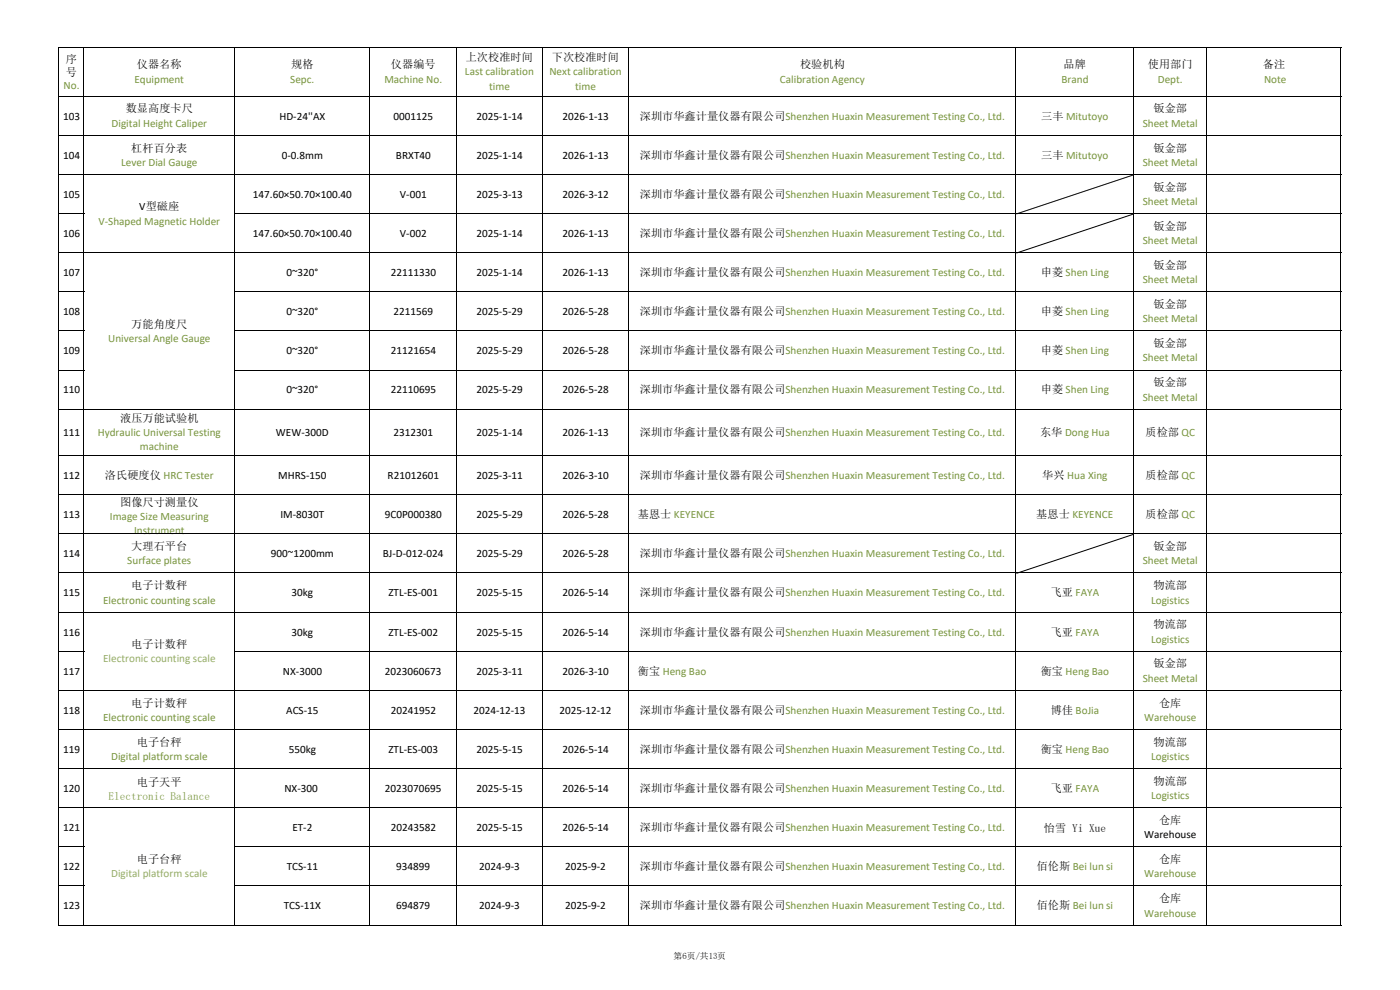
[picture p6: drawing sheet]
<svg xmlns="http://www.w3.org/2000/svg" width="297mm" height="210mm" viewBox="0 0 297 210" stroke-linecap="round" stroke-linejoin="round" font-family="sans-serif">
<defs><g id="words">
<g font-size="2.4">
<text x="14" y="13.3">序</text>
<text x="14" y="16.1">号</text>
<text x="29" y="14.5">仪器名称</text>
<text x="61.8" y="14.5">规格</text>
<text x="82.9" y="14.5">仪器编号</text>
<text x="98.8" y="13">上次校准时间</text>
<text x="117.1" y="13">下次校准时间</text>
<text x="169.7" y="14.5">校验机构</text>
<text x="225.6" y="14.5">品牌</text>
<text x="243.5" y="14.5">使用部门</text>
<text x="267.9" y="14.5">备注</text>
<text x="26.7" y="23.8">数显高度卡尺</text>
<text x="244.7" y="23.8">钣金部</text>
<text x="13.4" y="25.4">103</text>
<text x="59.3" y="25.4">HD-24''AX</text>
<text x="83.5" y="25.4">0001125</text>
<text x="101" y="25.4">2025-1-14</text>
<text x="119.3" y="25.4">2026-1-13</text>
<text x="135.7" y="25.4">深圳市华鑫计量仪器有限公司Shenzhen Huaxin Measurement Testing Co., Ltd.</text>
<text x="220.9" y="25.4">三丰 Mitutoyo</text>
<text x="13.4" y="33.7">104</text>
<text x="27.9" y="32.1">杠杆百分表</text>
<text x="59.8" y="33.7">0-0.8mm</text>
<text x="84" y="33.7">BRXT40</text>
<text x="101" y="33.7">2025-1-14</text>
<text x="119.3" y="33.7">2026-1-13</text>
<text x="135.7" y="33.7">深圳市华鑫计量仪器有限公司Shenzhen Huaxin Measurement Testing Co., Ltd.</text>
<text x="220.9" y="33.7">三丰 Mitutoyo</text>
<text x="244.7" y="32.1">钣金部</text>
<text x="13.4" y="42">105</text>
<text x="53.6" y="42">147.60×50.70×100.40</text>
<text x="84.8" y="42">V-001</text>
<text x="101" y="42">2025-3-13</text>
<text x="119.3" y="42">2026-3-12</text>
<text x="135.7" y="42">深圳市华鑫计量仪器有限公司Shenzhen Huaxin Measurement Testing Co., Ltd.</text>
<text x="244.7" y="40.4">钣金部</text>
<text x="29.5" y="44.6">V型磁座</text>
<text x="13.4" y="50.3">106</text>
<text x="53.6" y="50.3">147.60×50.70×100.40</text>
<text x="84.8" y="50.3">V-002</text>
<text x="101" y="50.3">2025-1-14</text>
<text x="119.3" y="50.3">2026-1-13</text>
<text x="135.7" y="50.3">深圳市华鑫计量仪器有限公司Shenzhen Huaxin Measurement Testing Co., Ltd.</text>
<text x="244.7" y="48.7">钣金部</text>
<text x="13.4" y="58.6">107</text>
<text x="60.7" y="58.6">0~320°</text>
<text x="82.9" y="58.6">22111330</text>
<text x="101" y="58.6">2025-1-14</text>
<text x="119.3" y="58.6">2026-1-13</text>
<text x="135.7" y="58.6">深圳市华鑫计量仪器有限公司Shenzhen Huaxin Measurement Testing Co., Ltd.</text>
<text x="220.8" y="58.6">申菱 Shen Ling</text>
<text x="244.7" y="57">钣金部</text>
<text x="244.7" y="65.3">钣金部</text>
<text x="13.4" y="66.9">108</text>
<text x="27.9" y="69.5">万能角度尺</text>
<text x="60.7" y="66.9">0~320°</text>
<text x="83.5" y="66.9">2211569</text>
<text x="101" y="66.9">2025-5-29</text>
<text x="119.3" y="66.9">2026-5-28</text>
<text x="135.7" y="66.9">深圳市华鑫计量仪器有限公司Shenzhen Huaxin Measurement Testing Co., Ltd.</text>
<text x="220.8" y="66.9">申菱 Shen Ling</text>
<text x="13.4" y="75.2">109</text>
<text x="60.7" y="75.2">0~320°</text>
<text x="82.9" y="75.2">21121654</text>
<text x="101" y="75.2">2025-5-29</text>
<text x="119.3" y="75.2">2026-5-28</text>
<text x="135.7" y="75.2">深圳市华鑫计量仪器有限公司Shenzhen Huaxin Measurement Testing Co., Ltd.</text>
<text x="220.8" y="75.2">申菱 Shen Ling</text>
<text x="244.7" y="73.6">钣金部</text>
<text x="13.4" y="83.4">110</text>
<text x="60.7" y="83.4">0~320°</text>
<text x="82.9" y="83.4">22110695</text>
<text x="101" y="83.4">2025-5-29</text>
<text x="119.3" y="83.4">2026-5-28</text>
<text x="135.7" y="83.4">深圳市华鑫计量仪器有限公司Shenzhen Huaxin Measurement Testing Co., Ltd.</text>
<text x="220.8" y="83.4">申菱 Shen Ling</text>
<text x="244.7" y="81.9">钣金部</text>
<text x="25.5" y="89.5">液压万能试验机</text>
<text x="13.4" y="92.5">111</text>
<text x="58.5" y="92.5">WEW-300D</text>
<text x="83.5" y="92.5">2312301</text>
<text x="101" y="92.5">2025-1-14</text>
<text x="119.3" y="92.5">2026-1-13</text>
<text x="135.7" y="92.5">深圳市华鑫计量仪器有限公司Shenzhen Huaxin Measurement Testing Co., Ltd.</text>
<text x="220.6" y="92.5">东华 Dong Hua</text>
<text x="243" y="92.5">质检部 QC</text>
<text x="13.4" y="101.6">112</text>
<text x="22.3" y="101.6">洛氏硬度仪 HRC Tester</text>
<text x="59" y="101.6">MHRS-150</text>
<text x="82.2" y="101.6">R21012601</text>
<text x="101" y="101.6">2025-3-11</text>
<text x="119.3" y="101.6">2026-3-10</text>
<text x="135.7" y="101.6">深圳市华鑫计量仪器有限公司Shenzhen Huaxin Measurement Testing Co., Ltd.</text>
<text x="221.1" y="101.6">华兴 Hua Xing</text>
<text x="243" y="101.6">质检部 QC</text>
<text x="25.5" y="107.2">图像尺寸测量仪</text>
<text x="13.4" y="109.9">113</text>
<text x="59.5" y="109.9">IM-8030T</text>
<text x="81.6" y="109.9">9C0P000380</text>
<text x="101" y="109.9">2025-5-29</text>
<text x="119.3" y="109.9">2026-5-28</text>
<text x="135.3" y="109.9">基恩士 KEYENCE</text>
<text x="219.8" y="109.9">基恩士 KEYENCE</text>
<text x="243" y="109.9">质检部 QC</text>
<text x="13.4" y="118.2">114</text>
<text x="27.9" y="116.7">大理石平台</text>
<text x="57.4" y="118.2">900~1200mm</text>
<text x="81.2" y="118.2">BJ-D-012-024</text>
<text x="101" y="118.2">2025-5-29</text>
<text x="119.3" y="118.2">2026-5-28</text>
<text x="135.7" y="118.2">深圳市华鑫计量仪器有限公司Shenzhen Huaxin Measurement Testing Co., Ltd.</text>
<text x="244.7" y="116.7">钣金部</text>
<text x="27.9" y="125">电子计数秤</text>
<text x="244.7" y="125">物流部</text>
<text x="13.4" y="126.5">115</text>
<text x="61.8" y="126.5">30kg</text>
<text x="82.4" y="126.5">ZTL-ES-001</text>
<text x="101" y="126.5">2025-5-15</text>
<text x="119.3" y="126.5">2026-5-14</text>
<text x="135.7" y="126.5">深圳市华鑫计量仪器有限公司Shenzhen Huaxin Measurement Testing Co., Ltd.</text>
<text x="222.9" y="126.5">飞亚 FAYA</text>
<text x="13.4" y="134.8">116</text>
<text x="27.9" y="137.4">电子计数秤</text>
<text x="61.8" y="134.8">30kg</text>
<text x="82.4" y="134.8">ZTL-ES-002</text>
<text x="101" y="134.8">2025-5-15</text>
<text x="119.3" y="134.8">2026-5-14</text>
<text x="135.7" y="134.8">深圳市华鑫计量仪器有限公司Shenzhen Huaxin Measurement Testing Co., Ltd.</text>
<text x="222.9" y="134.8">飞亚 FAYA</text>
<text x="244.7" y="133.3">物流部</text>
<text x="13.4" y="143.1">117</text>
<text x="60" y="143.1">NX-3000</text>
<text x="81.7" y="143.1">2023060673</text>
<text x="101" y="143.1">2025-3-11</text>
<text x="119.3" y="143.1">2026-3-10</text>
<text x="135.3" y="143.1">衡宝 Heng Bao</text>
<text x="220.8" y="143.1">衡宝 Heng Bao</text>
<text x="244.7" y="141.6">钣金部</text>
<text x="27.9" y="149.9">电子计数秤</text>
<text x="245.9" y="149.9">仓库</text>
<text x="13.4" y="151.4">118</text>
<text x="60.7" y="151.4">ACS-15</text>
<text x="82.9" y="151.4">20241952</text>
<text x="100.5" y="151.4">2024-12-13</text>
<text x="118.7" y="151.4">2025-12-12</text>
<text x="135.7" y="151.4">深圳市华鑫计量仪器有限公司Shenzhen Huaxin Measurement Testing Co., Ltd.</text>
<text x="222.9" y="151.4">博佳 BoJia</text>
<text x="13.4" y="159.7">119</text>
<text x="29" y="158.2">电子台秤</text>
<text x="61.3" y="159.7">550kg</text>
<text x="82.4" y="159.7">ZTL-ES-003</text>
<text x="101" y="159.7">2025-5-15</text>
<text x="119.3" y="159.7">2026-5-14</text>
<text x="135.7" y="159.7">深圳市华鑫计量仪器有限公司Shenzhen Huaxin Measurement Testing Co., Ltd.</text>
<text x="220.8" y="159.7">衡宝 Heng Bao</text>
<text x="244.7" y="158.2">物流部</text>
<text x="13.4" y="168">120</text>
<text x="29" y="166.8">电子天平</text>
<text x="60.3" y="168">NX-300</text>
<text x="81.7" y="168">2023070695</text>
<text x="101" y="168">2025-5-15</text>
<text x="119.3" y="168">2026-5-14</text>
<text x="135.7" y="168">深圳市华鑫计量仪器有限公司Shenzhen Huaxin Measurement Testing Co., Ltd.</text>
<text x="222.9" y="168">飞亚 FAYA</text>
<text x="244.7" y="166.5">物流部</text>
<text x="13.4" y="176.3">121</text>
<text x="62" y="176.3">ET-2</text>
<text x="82.9" y="176.3">20243582</text>
<text x="101" y="176.3">2025-5-15</text>
<text x="119.3" y="176.3">2026-5-14</text>
<text x="135.7" y="176.3">深圳市华鑫计量仪器有限公司Shenzhen Huaxin Measurement Testing Co., Ltd.</text>
<text x="221.4" y="176.5">怡雪 Yi Xue</text>
<text x="242.7" y="177.8">Warehouse</text>
<text x="245.9" y="174.8">仓库</text>
<text x="13.4" y="184.6">122</text>
<text x="29" y="183.1">电子台秤</text>
<text x="60.8" y="184.6">TCS-11</text>
<text x="84.1" y="184.6">934899</text>
<text x="101.6" y="184.6">2024-9-3</text>
<text x="119.9" y="184.6">2025-9-2</text>
<text x="135.7" y="184.6">深圳市华鑫计量仪器有限公司Shenzhen Huaxin Measurement Testing Co., Ltd.</text>
<text x="219.9" y="184.6">佰伦斯 Bei lun si</text>
<text x="245.9" y="183.1">仓库</text>
<text x="245.9" y="191.4">仓库</text>
<text x="13.4" y="192.9">123</text>
<text x="60.2" y="192.9">TCS-11X</text>
<text x="84.1" y="192.9">694879</text>
<text x="101.6" y="192.9">2024-9-3</text>
<text x="119.9" y="192.9">2025-9-2</text>
<text x="135.7" y="192.9">深圳市华鑫计量仪器有限公司Shenzhen Huaxin Measurement Testing Co., Ltd.</text>
<text x="219.9" y="192.9">佰伦斯 Bei lun si</text>
</g>
<g font-size="2.4" fill="#76933c">
<text x="28.5" y="17.5">Equipment</text>
<text x="61.6" y="17.5">Sepc.</text>
<text x="81.5" y="17.5">Machine No.</text>
<text x="98.6" y="16">Last calibration</text>
<text x="116.5" y="16">Next calibration</text>
<text x="165.4" y="17.5">Calibration Agency</text>
<text x="225.2" y="17.5">Brand</text>
<text x="245.6" y="17.5">Dept.</text>
<text x="268.1" y="17.5">Note</text>
<text x="13.5" y="18.9">No.</text>
<text x="103.8" y="19.1">time</text>
<text x="122" y="19.1">time</text>
<text x="23.7" y="26.9">Digital Height Caliper</text>
<text x="242.4" y="26.9">Sheet Metal</text>
<text x="25.7" y="35.2">Lever Dial Gauge</text>
<text x="242.4" y="35.2">Sheet Metal</text>
<text x="20.9" y="47.6">V-Shaped Magnetic Holder</text>
<text x="242.4" y="43.5">Sheet Metal</text>
<text x="242.4" y="51.8">Sheet Metal</text>
<text x="242.4" y="60.1">Sheet Metal</text>
<text x="242.4" y="68.4">Sheet Metal</text>
<text x="22.9" y="72.5">Universal Angle Gauge</text>
<text x="242.4" y="76.7">Sheet Metal</text>
<text x="242.4" y="85">Sheet Metal</text>
<text x="20.7" y="92.5">Hydraulic Universal Testing</text>
<text x="29.7" y="95.6">machine</text>
<text x="23.3" y="110.3">Image Size Measuring</text>
<text x="28.4" y="113.3">Instrument</text>
<text x="27" y="119.7">Surface plates</text>
<text x="242.4" y="119.7">Sheet Metal</text>
<text x="21.9" y="128">Electronic counting scale</text>
<text x="244.2" y="128">Logistics</text>
<text x="244.2" y="136.3">Logistics</text>
<text x="242.4" y="144.6">Sheet Metal</text>
<text x="21.9" y="152.9">Electronic counting scale</text>
<text x="242.7" y="152.9">Warehouse</text>
<text x="23.6" y="161.2">Digital platform scale</text>
<text x="244.2" y="161.2">Logistics</text>
<text x="23" y="169.6">Electronic Balance</text>
<text x="244.2" y="169.5">Logistics</text>
<text x="242.7" y="186.1">Warehouse</text>
<text x="242.7" y="194.4">Warehouse</text>
</g>
<g font-size="2.4" fill="#9bbb59">
<text x="21.9" y="140.5">Electronic counting scale</text>
<text x="23.6" y="186.1">Digital platform scale</text>
</g>
<text font-size="1.9" x="142.9" y="203.5">第6页/共13页</text>
</g></defs>
<g fill="none" stroke="#000" stroke-width=".21">
<path d="M12.3 10h272.2M12.4 9.9v186.4M17.8 9.9v186.4M49.7 9.9v186.4M78.4 9.9v186.4M96.8 9.9v186.4M115 9.9v186.4M133.3 9.9v186.4M215.5 9.9v186.4M240.4 9.9v186.4M255.9 9.9v186.4M284.4 9.9v186.4"/>
<path d="M12.3 20.4h272.2M12.3 28.7h272.2M12.3 37h272.2M240.5 37.1l-24.9 8.3M12.3 45.3h5.6M12.3 53.6h272.2M49.6 45.3h234.9M240.5 45.4l-24.9 8.3M12.3 61.9h5.6M12.3 70.2h5.6M12.3 78.5h5.6M49.6 61.9h234.9"/>
<path d="M49.6 70.2h234.9M49.6 78.5h234.9M12.3 86.8h272.2M12.3 96.6h272.2M12.3 104.9h272.2M12.3 113.2h272.2M240.5 113.3l-24.9 8.3M12.3 121.5h272.2M12.3 129.8h272.2M12.3 138.1h5.6M49.6 138.1h234.9M12.3 146.4h272.2"/>
<path d="M12.3 154.7h272.2M12.3 163h272.2M12.3 171.3h272.2M12.3 179.6h5.6M49.6 179.6h234.9M12.3 187.9h5.6M12.3 196.2h272.2M49.6 187.9h234.9"/>
</g>
<use href="#words"/>
</svg>
